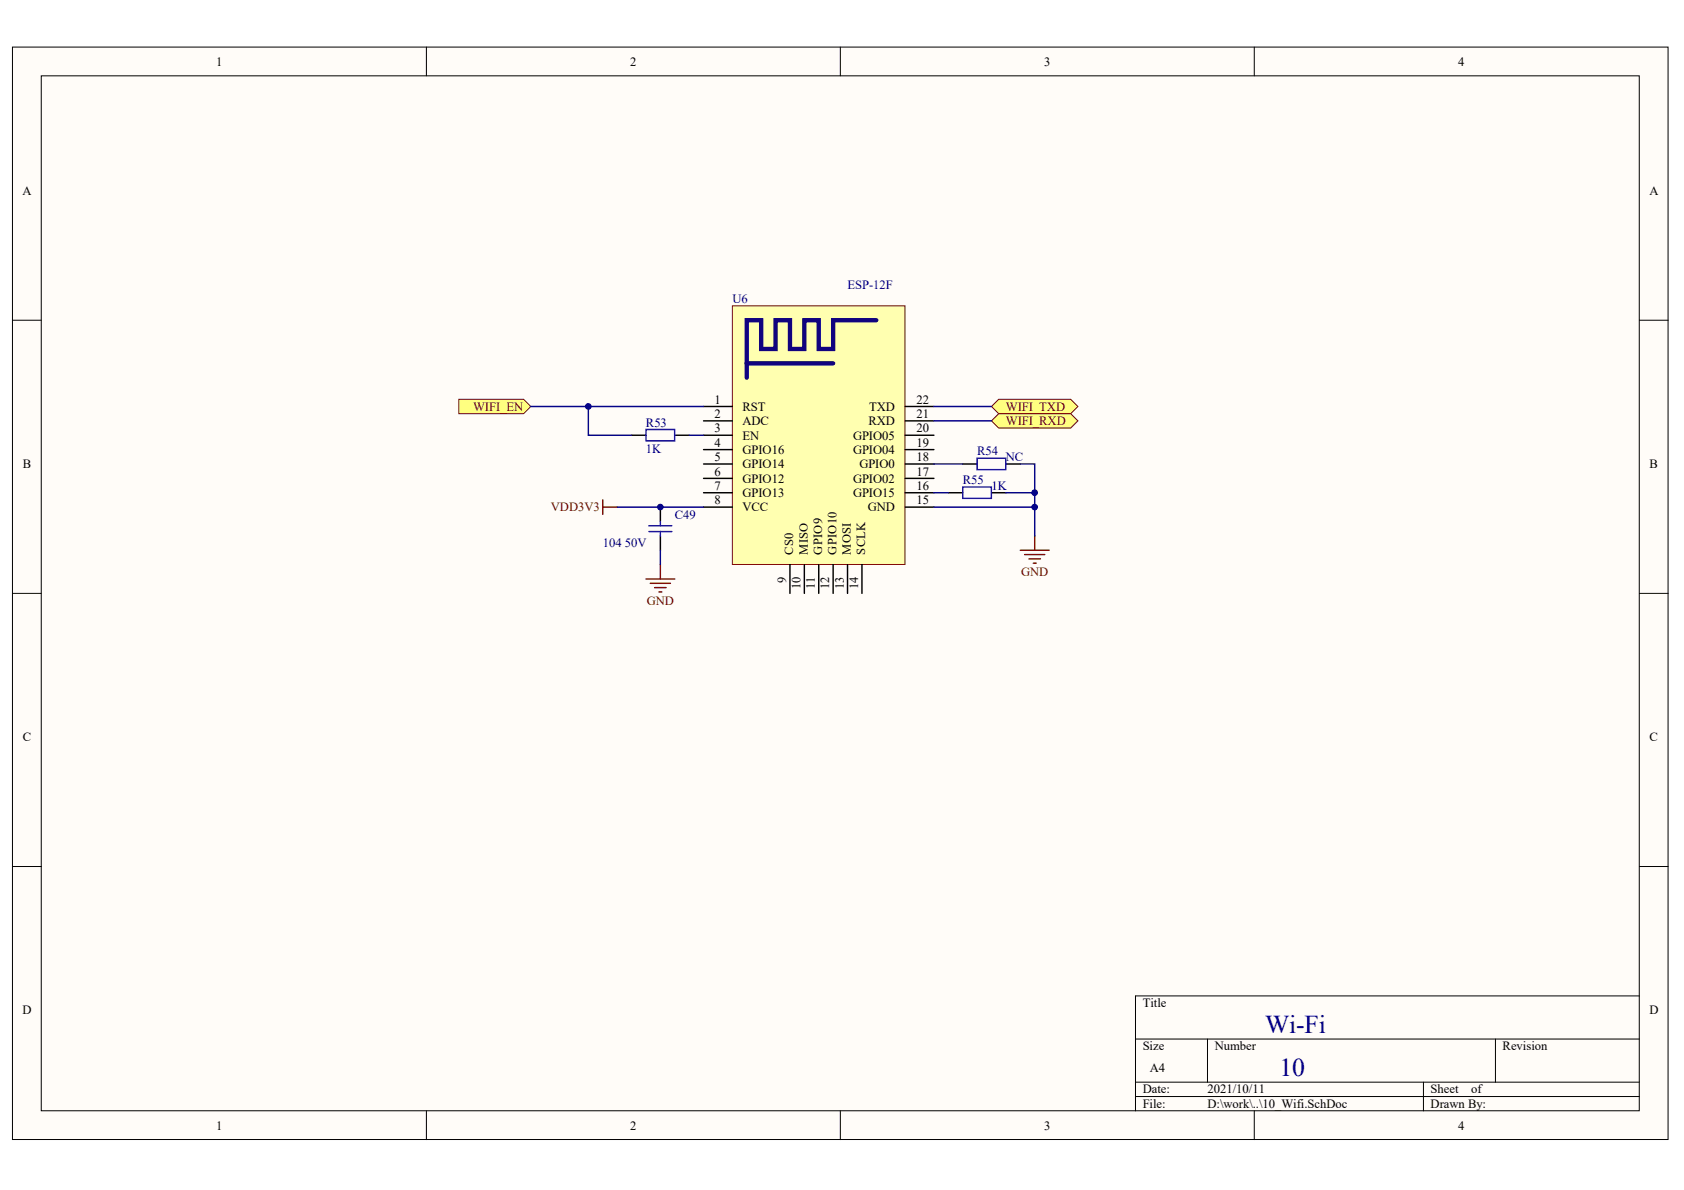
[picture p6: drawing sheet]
<svg xmlns="http://www.w3.org/2000/svg" width="297mm" height="210mm" viewBox="0 0 297 210" stroke-linecap="round" stroke-linejoin="round" font-family="sans-serif">
<defs><g id="words">
<g font-size="4.5" fill="#000080">
<text x="223.1" y="182.3">Wi-Fi</text>
<text x="225.7" y="189.9">10</text>
</g>
<g font-size="2.2">
<text x="38.2" y="11.6">1</text>
<text x="111.2" y="11.6">2</text>
<text x="184.2" y="11.6">3</text>
<text x="257.2" y="11.6">4</text>
<text x="4" y="34.4">A</text>
<text x="290.9" y="34.4">A</text>
<text x="126" y="71.2">1</text>
<text x="161.7" y="71.2">22</text>
<text x="126" y="73.7">2</text>
<text x="126" y="76.3">3</text>
<text x="131" y="72.5">RST</text>
<text x="131" y="75">ADC</text>
<text x="131" y="77.5">EN</text>
<text x="150.5" y="77.5">GPIO05</text>
<text x="153.2" y="75">RXD</text>
<text x="153.3" y="72.5">TXD</text>
<text x="161.7" y="76.3">20</text>
<text x="161.7" y="73.7">21</text>
<text x="4" y="82.6">B</text>
<text x="126" y="78.8">4</text>
<text x="126" y="81.3">5</text>
<text x="126" y="83.9">6</text>
<text x="131" y="80.1">GPIO16</text>
<text x="131" y="82.6">GPIO14</text>
<text x="150.5" y="80.1">GPIO04</text>
<text x="151.6" y="82.6">GPIO0</text>
<text x="161.7" y="83.9">17</text>
<text x="161.7" y="81.3">18</text>
<text x="161.7" y="78.8">19</text>
<text x="291" y="82.6">B</text>
<text x="126" y="86.4">7</text>
<text x="126" y="89">8</text>
<text x="131" y="85.1">GPIO12</text>
<text x="131" y="87.7">GPIO13</text>
<text x="150.5" y="87.7">GPIO15</text>
<text x="150.5" y="85.1">GPIO02</text>
<text x="161.7" y="89">15</text>
<text x="161.7" y="86.4">16</text>
<text x="131" y="90.2">VCC</text>
<text x="153.1" y="90.2">GND</text>
<text x="139.9" y="97.8" transform="rotate(-90 139.9 97.8)">CS0</text>
<text x="142.5" y="97.8" transform="rotate(-90 142.5 97.8)">MISO</text>
<text x="145" y="97.8" transform="rotate(-90 145 97.8)">GPIO9</text>
<text x="147.6" y="97.8" transform="rotate(-90 147.6 97.8)">GPIO10</text>
<text x="150.1" y="97.8" transform="rotate(-90 150.1 97.8)">MOSI</text>
<text x="152.6" y="97.8" transform="rotate(-90 152.6 97.8)">SCLK</text>
<text x="138.7" y="102.8" transform="rotate(-90 138.7 102.8)">9</text>
<text x="141.2" y="103.9" transform="rotate(-90 141.2 103.9)">10</text>
<text x="143.7" y="103.9" transform="rotate(-90 143.7 103.9)">11</text>
<text x="146.3" y="103.9" transform="rotate(-90 146.3 103.9)">12</text>
<text x="148.8" y="103.9" transform="rotate(-90 148.8 103.9)">13</text>
<text x="151.4" y="103.9" transform="rotate(-90 151.4 103.9)">14</text>
<text x="4" y="130.7">C</text>
<text x="291" y="130.7">C</text>
<text x="4" y="178.9">D</text>
<text x="201.6" y="177.7">Title</text>
<text x="290.9" y="178.9">D</text>
<text x="201.6" y="185.3">Size</text>
<text x="214.3" y="185.3">Number</text>
<text x="265" y="185.3">Revision</text>
<text x="202.8" y="189.1">A4</text>
<text x="201.6" y="192.9">Date:</text>
<text x="201.6" y="195.4">File:</text>
<text x="213" y="192.9">2021/10/11</text>
<text x="213" y="195.4">D:\work\..\10_Wifi.SchDoc</text>
<text x="252.4" y="192.9">Sheet</text>
<text x="252.4" y="195.4">Drawn By:</text>
<text x="259.5" y="192.9">of</text>
<text x="38.2" y="199.2">1</text>
<text x="111.2" y="199.2">2</text>
<text x="184.2" y="199.2">3</text>
<text x="257.2" y="199.2">4</text>
</g>
<g font-size="2.2" fill="#000080">
<text x="129.2" y="53.5">U6</text>
<text x="149.5" y="50.9">ESP-12F</text>
<text x="113.9" y="75.3">R53</text>
<text x="113.9" y="79.8">1K</text>
<text x="172.4" y="80.3">R54</text>
<text x="177.4" y="81.3">NC</text>
<text x="169.8" y="85.4">R55</text>
<text x="174.9" y="86.4">1K</text>
<text x="119" y="91.5">C49</text>
<text x="106.3" y="96.6">104 50V</text>
</g>
<g font-size="2.2" fill="#800000">
<text x="83.5" y="72.5">WIFI_EN</text>
<text x="177.4" y="72.5">WIFI_TXD</text>
<text x="177.4" y="75">WIFI_RXD</text>
<text x="97.2" y="90.2">VDD3V3</text>
<text x="180.1" y="101.6">GND</text>
<text x="114.1" y="106.7">GND</text>
</g>
</g></defs>
<g fill="#fffcf8" stroke="#000" stroke-width=".18">
<path d="M2.2 8.3h292v192.7h-292z"/>
<path d="M7.3 13.4h281.8v182.5h-281.8z"/>
</g>
<g fill="none" stroke="#000" stroke-width=".18">
<path d="M75.2 8.3v5.1M148.2 8.3v5.1M221.2 8.3v5.1M2.2 56.5h5.1M289.2 56.5h5.1M2.2 104.7h5.1M289.2 104.7h5.1M2.2 152.8h5.1M289.2 152.8h5.1M289.2 175.7h-88.9v20.3M75.2 196v5M148.2 196v5"/>
<path d="M200.3 183.3h88.9M200.3 190.9h88.9M200.3 193.4h88.9M213 183.3v7.6M221.2 196v5M251.1 190.9v5.1M263.8 183.3v7.6"/>
</g>
<path d="M129.2 53.9h30.4v45.7h-30.4z" fill="#ffffb0" stroke="#800000" stroke-width=".18"/>
<g fill="none" stroke="#000" stroke-width=".25">
<path d="M111.4 76.8h2.5M119 76.8h2.6M124.1 71.7h5.1M124.1 74.2h5.1M124.1 76.8h5.1M124.1 79.3h5.1M159.7 71.7h5M159.7 74.2h5M159.7 76.8h5M159.7 79.3h5M124.1 81.8h5.1M124.1 84.4h5.1"/>
<path d="M124.1 86.9h5.1M124.1 89.5h5.1M139.3 99.6v5.1M141.9 99.6v5.1M144.4 99.6v5.1M147 99.6v5.1M149.5 99.6v5.1M152 99.6v5.1M159.7 81.8h5M159.7 84.4h5M159.7 86.9h5M159.7 89.5h5"/>
</g>
<path d="M154.6 56.5h-7.6v5.1h-2.6v-5.1h-2.5v5.1h-2.6v-5.1h-2.5v5.1h-2.5v-5.1h-2.6v7.6M131.7 64.1v2.5M131.7 64.1h15.3" fill="none" stroke="#11037f" stroke-width=".76"/>
<path d="M113.9 75.8h5.1v2h-5.1z" fill="none" stroke="#00f" stroke-width=".25"/>
<path d="M80.9 70.4h11.5l1.2 1.3-1.2 1.3h-11.5z" fill-rule="evenodd" fill="#ffff80" stroke="#800000" stroke-width=".18"/>
<path d="M106.3 88.2v2.5M106.3 89.5h2.6M116.5 99.6v2.5M113.9 102.1h5.1M114.7 102.9h3.6M115.5 103.7h2M116.2 104.4h.5" fill="none" stroke="#800000" stroke-width=".25"/>
<path d="M116.5 89.5v2.5M116.5 94.5v2.6M167.3 86.9h2.5M174.9 86.9h2.5" fill="none" stroke="#000" stroke-width=".25"/>
<path d="M114.4 92.7h4.1M114.4 93.8h4.1M116.5 92v.7M116.5 93.8v.7M169.8 85.9h5.1v2h-5.1z" fill="none" stroke="#00f" stroke-width=".25"/>
<g fill="#ffff80" stroke="#800000" stroke-width=".18">
<path d="M174.9 71.7l1.3-1.3h12.7l1.2 1.3-1.2 1.3h-12.7z" fill-rule="evenodd"/>
<path d="M174.9 74.2l1.3-1.2h12.7l1.2 1.2-1.2 1.3h-12.7z" fill-rule="evenodd"/>
</g>
<path d="M180 97.1h5.1M180.7 97.8h3.6M181.5 98.6h2M182.3 99.3h.5M182.5 94.5v2.6" fill="none" stroke="#800000" stroke-width=".25"/>
<path d="M169.8 81.8h2.6M177.4 81.8h2.6" fill="none" stroke="#000" stroke-width=".25"/>
<path d="M172.4 80.8h5v2h-5z" fill="none" stroke="#00f" stroke-width=".25"/>
<path d="M93.6 71.7h10.2M121.6 76.8h2.5M124.1 71.7h-20.3v5.1h7.6M164.7 71.7h10.2M164.7 74.2h10.2M108.9 89.5h15.2M116.5 97.1v2.5M164.7 86.9h2.6M164.7 81.8h5.1M177.4 86.9h5.1v2.6h-17.8M180 81.8h2.5v5.1M182.5 89.5v5" fill="none" stroke="#000080" stroke-width=".25"/>
<g fill="#000080" stroke="#000080" stroke-width=".18">
<circle cx="103.8" cy="71.7" r=".49"/>
<circle cx="116.5" cy="89.4" r=".49"/>
<circle cx="182.5" cy="89.4" r=".49"/>
<circle cx="182.5" cy="86.9" r=".49"/>
</g>
<use href="#words"/>
</svg>
